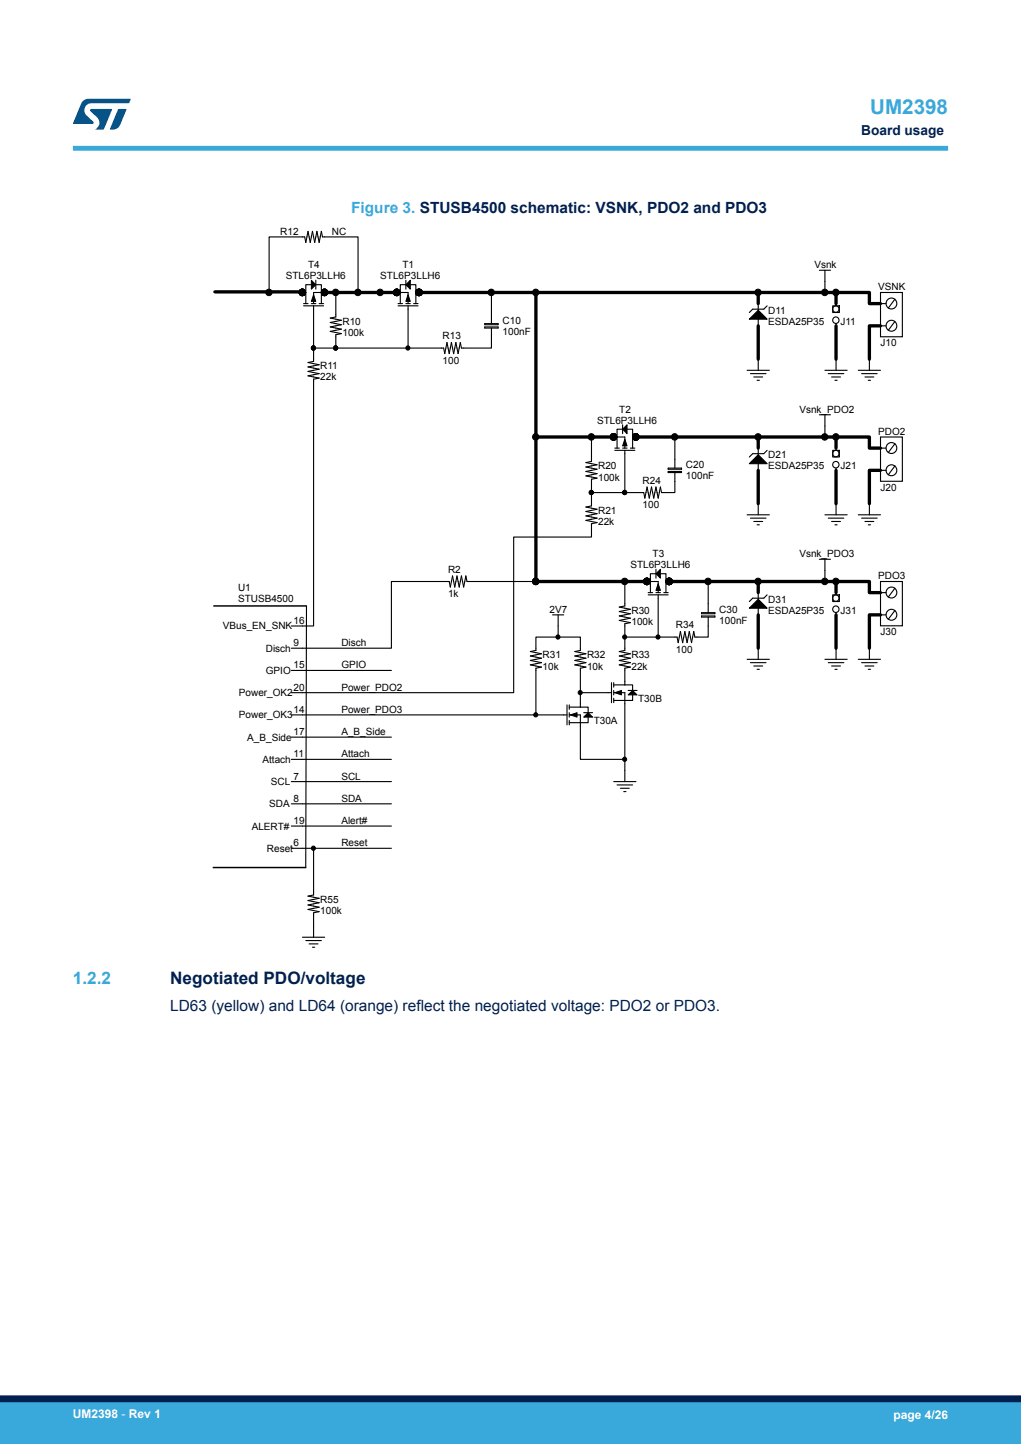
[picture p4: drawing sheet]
<svg xmlns="http://www.w3.org/2000/svg" width="210mm" height="297mm" viewBox="0 0 210 297" stroke-linecap="round" stroke-linejoin="round" font-family="sans-serif">
<defs><g id="words">
<text font-size="4.2" fill="#39a9dc" x="179" y="23.5">UM2398</text>
<text font-size="3.5" fill="#39a9dc" x="15" y="202.3">1.2.2</text>
<text font-size="3.5" fill="#002052" x="35" y="202.3">Negotiated PDO/voltage</text>
<text font-size="3.2" fill="#39a9dc" x="72.2" y="43.8">Figure 3. STUSB4500 schematic: VSNK, PDO2 and PDO3</text>
<text font-size="3.2" fill="#002052" x="35" y="208">LD63 (yellow) and LD64 (orange) reflect the negotiated voltage: PDO2 or PDO3.</text>
<text font-size="2.8" fill="#002052" x="177.1" y="27.9">Board usage</text>
<g font-size="2.5" fill="#fff">
<text x="15" y="291.6">UM2398 - Rev 1</text>
<text x="183.7" y="291.9">page 4/26</text>
</g>
<g font-size="2.1">
<text x="57.6" y="48.3">R12</text>
<text x="68.3" y="48.3">NC</text>
<text x="58.8" y="57.5">STL6P3LLH6</text>
<text x="63.4" y="55.2">T4</text>
<text x="78.2" y="57.5">STL6P3LLH6</text>
<text x="82.8" y="55.2">T1</text>
<text x="167.5" y="55.2">Vsnk</text>
<text x="180.6" y="59.7">VSNK</text>
<text x="158" y="64.5">D11</text>
<text x="70.4" y="66.8">R10</text>
<text x="70.4" y="69.1">100k</text>
<text x="91" y="69.8">R13</text>
<text x="103.4" y="66.6">C10</text>
<text x="103.4" y="68.9">100nF</text>
<text x="158" y="66.8">ESDA25P35</text>
<text x="172.9" y="66.8">J11</text>
<text x="181.1" y="71.2">J10</text>
<text x="65.9" y="76">R11</text>
<text x="91" y="74.8">100</text>
<text x="65.9" y="78.3">22k</text>
<text x="122.8" y="87.2">STL6P3LLH6</text>
<text x="127.4" y="84.9">T2</text>
<text x="164.4" y="84.9">Vsnk_PDO2</text>
<text x="180.6" y="89.5">PDO2</text>
<text x="158" y="94.3">D21</text>
<text x="123" y="96.6">R20</text>
<text x="123" y="98.8">100k</text>
<text x="132.2" y="99.5">R24</text>
<text x="141.1" y="98.6">100nF</text>
<text x="141.1" y="96.3">C20</text>
<text x="158" y="96.5">ESDA25P35</text>
<text x="172.9" y="96.6">J21</text>
<text x="181.1" y="100.9">J20</text>
<text x="123" y="108">22k</text>
<text x="123" y="105.7">R21</text>
<text x="132.2" y="104.6">100</text>
<text x="92.2" y="117.8">R2</text>
<text x="129.7" y="116.9">STL6P3LLH6</text>
<text x="134.2" y="114.6">T3</text>
<text x="164.4" y="114.6">Vsnk_PDO3</text>
<text x="180.6" y="119.2">PDO3</text>
<text x="49" y="121.5">U1</text>
<text x="49" y="123.8">STUSB4500</text>
<text x="92.2" y="122.8">1k</text>
<text x="158" y="124">D31</text>
<text x="45.8" y="129.5">VBus_EN_SNK</text>
<text x="60.4" y="128.3">16</text>
<text x="113" y="126">2V7</text>
<text x="129.9" y="128.6">100k</text>
<text x="129.9" y="126.3">R30</text>
<text x="139" y="129.2">R34</text>
<text x="148" y="126">C30</text>
<text x="148" y="128.3">100nF</text>
<text x="158" y="126.3">ESDA25P35</text>
<text x="172.9" y="126.3">J31</text>
<text x="181.1" y="130.6">J30</text>
<text x="54.7" y="134">Disch</text>
<text x="60.4" y="137.5">15</text>
<text x="60.4" y="132.9">9</text>
<text x="70.2" y="137.5">GPIO</text>
<text x="70.2" y="132.9">Disch</text>
<text x="111.6" y="135.4">R31</text>
<text x="111.6" y="137.7">10k</text>
<text x="120.7" y="137.7">10k</text>
<text x="120.7" y="135.4">R32</text>
<text x="129.9" y="135.4">R33</text>
<text x="129.9" y="137.7">22k</text>
<text x="139" y="134.3">100</text>
<text x="49.1" y="143.2">Power_OK2</text>
<text x="54.7" y="138.6">GPIO</text>
<text x="60.4" y="142">20</text>
<text x="70.2" y="142">Power_PDO2</text>
<text x="49.1" y="147.8">Power_OK3</text>
<text x="60.4" y="146.6">14</text>
<text x="70.2" y="146.6">Power_PDO3</text>
<text x="122.1" y="148.9">T30A</text>
<text x="131.3" y="144.3">T30B</text>
<text x="50.9" y="152.3">A_B_Side</text>
<text x="60.4" y="151.2">17</text>
<text x="60.4" y="155.8">11</text>
<text x="70.2" y="151.2">A_B_Side</text>
<text x="70.2" y="155.8">Attach</text>
<text x="54" y="156.9">Attach</text>
<text x="55.7" y="161.5">SCL</text>
<text x="60.4" y="160.3">7</text>
<text x="70.2" y="160.3">SCL</text>
<text x="55.4" y="166.1">SDA</text>
<text x="60.4" y="164.9">8</text>
<text x="70.2" y="164.9">SDA</text>
<text x="51.8" y="170.6">ALERT#</text>
<text x="60.4" y="169.5">19</text>
<text x="70.2" y="169.5">Alert#</text>
<text x="54.9" y="175.2">Reset</text>
<text x="60.4" y="174.1">6</text>
<text x="70.2" y="174.1">Reset</text>
<text x="65.9" y="185.7">R55</text>
<text x="65.9" y="188">100k</text>
</g>
</g></defs>
<g fill="none" stroke="#000" stroke-width=".23">
<path d="M64 58.6h-1.1v1.6M65 57.6v1.9M65 58.6h1.1v3.8M83.5 58.6h-1.2v3.8M83.5 57.6v1.9M84.4 58.6h1.1v1.6M168.5 55.6h2.3M169.7 55.6v4.6M55.4 60.2v-11.5h7.3l.2 1.2 .5-2.3 .4 2.3 .5-2.3 .4 2.3 .5-2.3 .4 2.3 .5-2.3 .2 1.1h7.3v11.5M62.2 60.2h.7M62.4 62.9h4.2M62.4 62.4h1"/>
<path d="M62.9 60.2v2.2M64 62.4h1M64.5 62.9v11.4l-1.1 .3 2.2 .4-2.2 .5 2.2 .4-2.2 .5 2.2 .4-2.2 .5 2.2 .5-1.1 .2v50.7h-4.6M65.6 62.4h1M66.8 60.2h-2.3v2.2M69.1 60.2v5l-1.2 .2 2.3 .5-2.3 .4 2.3 .5-2.3 .4 2.3 .5-2.3 .5 2.3 .4-1.1 .2v2.8M81.6 60.2h2.3v2.2M81.9 62.4h.9M81.9 62.9h4.1M83.5 62.4h.9M83.9 62.9v8.7M85.1 62.4h.9"/>
<path d="M85.5 60.2h.7M85.5 60.2v2.2M99.7 66.6h2.8v.2h-2.8zM99.7 67.2h2.8v.3h-2.8zM101.1 67.5v4.1h-6.2l-.2-1.2-.5 2.3-.4-2.3-.5 2.3-.5-2.3-.4 2.3-.5-2.3-.4 2.3-.3-1.1h-26.7M101.1 60.2v6.4M153.7 76.2h4.5M154.1 65.6l1.9-1.8 1.8 1.8zM154.4 76.8h3.2M155 77.5h1.9M155.7 78.2h.5M156 73.9v2.3"/>
<path d="M156 62.4v1.4M156 65.6v1.4M157.8 62.9l-.7 .7h-2.3l-.7 .7M169.7 76.2h4.5M170.4 76.8h3.2M171 77.5h1.9M171.3 62.9h1.3v1.4h-1.3zM171.7 78.2h.5M172 62.4v.5M172 66.6v.4M172 73.9v2.3M176.5 76.2h4.6"/>
<path d="M177.2 76.8h3.2M177.9 77.5h1.8M178.6 78.2h.4M178.8 73.9v2.3M181.1 60.2h4.5v9.1h-4.5zM181.1 62.4h1.1M181.1 67h1.1M184.1 66.1l-1.4 1.8M184.1 61.5l-1.4 1.9M121.7 89.9v5l-1.2 .2 2.3 .5-2.3 .5 2.3 .4-2.3 .5 2.3 .4-2.3 .5 2.3 .4-1.1 .3v5.5l-1.2 .2 2.3 .4-2.3 .5 2.3 .5-2.3 .4 2.3 .5-2.3 .4 2.3 .5-1.1 .2v2.8h-16v32h-45.8M126.2 89.9h2.3v2.3M126.5 92.6h4.1"/>
<path d="M126.5 92.2h.9M128.1 88.3h-1.2v3.9M128.1 92.2h.9M128.1 87.4v1.8M128.5 92.6v8.7M129 88.3h1.1v1.6M129.7 92.2h.9M130.1 89.9h.7M130.1 89.9v2.3M137.4 96.3h2.8v.2h-2.8zM137.4 97h2.8v.2h-2.8zM138.8 97.2v4.1h-2.7l-.3-1.1-.4 2.3-.5-2.3-.4 2.3-.5-2.3-.5 2.3-.4-2.3-.5 2.3-.2-1.2h-10.7"/>
<path d="M138.8 89.9v6.4M154.1 95.4l1.9-1.9 1.8 1.9zM156 92.2v1.3M156 95.4v1.3M157.8 92.6l-.7 .7h-2.3l-.7 .7M168.5 85.3h2.3M169.7 85.3v4.6M171.3 92.6h1.3v1.4h-1.3zM172 92.2v.4M172 96.3v.4M181.1 89.9h4.5v9.1h-4.5zM181.1 92.2h1.1"/>
<path d="M181.1 96.7h1.1M184.1 95.8l-1.4 1.9M184.1 91.3l-1.4 1.8M110.2 119.6h-14.1l-.3-1.1-.4 2.2-.5-2.2-.5 2.2-.4-2.2-.5 2.2-.4-2.2-.5 2.2-.2-1.1h-11.9v13.7h-20.6M128.5 119.6v5l-1.1 .3 2.3 .4-2.3 .5 2.3 .4-2.3 .5 2.3 .4-2.3 .5 2.3 .5-1.2 .2v5.5l-1.1 .2 2.3 .5-2.3 .4 2.3 .5-2.3 .4 2.3 .5-2.3 .5 2.3 .4-1.2 .2v3.5M133.1 119.6h2.3v2.3M134.9 118h-1.1v3.9M134.9 117.1v1.8M135.8 118h1.2v1.6M137 119.6h.7M137 119.6v2.3M145.7 119.6v6.4"/>
<path d="M153.7 105.9h4.5M154.4 106.6h3.2M155 107.3h1.9M155.7 107.9h.5M156 103.6v2.3M168.5 115h2.3M169.7 115v4.6M169.7 105.9h4.5M170.4 106.6h3.2M171 107.3h1.9M171.7 107.9h.5M172 103.6v2.3"/>
<path d="M176.5 105.9h4.6M177.2 106.6h3.2M177.9 107.3h1.8M178.6 107.9h.4M178.8 103.6v2.3M181.1 119.6h4.5v9.1h-4.5zM59.9 137.9h20.6M63 124.7l-.1 53.7M113.7 126.5h2.2M114.8 126.5v4.5M133.3 122.3h4.1M133.3 121.9h.9"/>
<path d="M134.9 121.9h.9M135.4 122.3v8.7M136.5 121.9h.9M144.3 126h2.7v.2h-2.7zM144.3 126.7h2.7v.2h-2.7zM145.7 126.9v4.1h-2.8l-.2-1.1-.5 2.3-.4-2.3-.5 2.3-.4-2.3-.5 2.3-.5-2.3-.4 2.3-.2-1.2h-10.8M153.7 135.6h4.5M154.1 125.1l1.9-1.8 1.8 1.8zM154.4 136.3h3.2M155 137h1.9M155.7 137.7h.5M156 133.3v2.3"/>
<path d="M156 121.9v1.4M156 125.1v1.4M157.8 122.3l-.7 .7h-2.3l-.7 .7M169.7 135.6h4.5M170.4 136.3h3.2M171 137h1.9M171.3 122.3h1.3v1.4h-1.3zM171.7 137.7h.5M172 121.9v.4M172 126v.5M172 133.3v2.3M176.5 135.6h4.6"/>
<path d="M177.2 136.3h3.2M177.9 137h1.8M178.6 137.7h.4M178.8 133.3v2.3M181.1 121.9h1.1M181.1 126.5h1.1M184.1 125.5l-1.4 1.9M184.1 121l-1.4 1.8M59.9 151.6h20.6M59.9 156.2h20.6M59.9 147h56.7M116.6 145v4.1"/>
<path d="M117.1 145v.9M117.1 146.6v.9M117.1 148.2v.9M117.1 147h2.3v9.2h9.1M117.1 145.4h2.3M119.4 145.4h1.6v1.2M119.4 145.4v-8l1.1-.2-2.3-.4 2.3-.5-2.3-.5 2.3-.4-2.3-.5 2.3-.4-2.3-.5 1.2-.2v-2.8h-9.2v2.8l-1.1 .2 2.3 .5-2.3 .4 2.3 .5-2.3 .4 2.3 .5-2.3 .5 2.3 .4-1.2 .2v9.6M120.1 146.6h1.8M121 147.5v1.1h-3.9M125.8 142.5h-6.4M125.8 140.4v4.1M126.2 140.4v.9"/>
<path d="M126.2 142v.9M126.2 143.6v.9M126.2 142.5h2.3v18.3M126.2 140.9h2.3M128.5 140.9h1.6v1.1M129.2 142h1.8M130.1 142.9v1.2h-3.9M59.9 160.8h20.6M59.9 165.3h20.6M59.9 174.5h20.6M59.9 169.9h20.6M64.5 174.5v9.6l-1.1 .2 2.2 .5-2.2 .4 2.2 .5-2.2 .4 2.2 .5-2.2 .5 2.2 .4-1.1 .2v5.1"/>
<path d="M126.2 160.8h4.6M126.9 161.4h3.2M127.6 162.1h1.8M128.3 162.8h.4M62.2 192.8h4.6M62.9 193.5h3.2M63.6 194.1h1.8M64.3 194.8h.4"/>
<circle cx="171.9" cy="63.6" r=".66"/>
<circle cx="171.9" cy="65.9" r=".66"/>
<circle cx="183.3" cy="62.4" r="1.12"/>
<circle cx="183.3" cy="67" r="1.12"/>
<circle cx="171.9" cy="93.3" r=".66"/>
<circle cx="171.9" cy="95.6" r=".66"/>
<circle cx="183.3" cy="96.7" r="1.12"/>
<circle cx="183.3" cy="92.1" r="1.12"/>
<circle cx="171.9" cy="123" r=".66"/>
<circle cx="171.9" cy="125.3" r=".66"/>
<circle cx="183.3" cy="121.9" r="1.12"/>
<circle cx="183.3" cy="126.4" r="1.12"/>
</g>
<g fill="#000">
<path d="M64 57.6l1 1-1 .9zM83.5 58.6l.9-1v1.9zM64.5 60.6l.5 1.4h-1zM83.9 60.6l.5 1.4h-.9zM154.1 65.6l1.9-1.8 1.8 1.8zM128.5 90.3l.5 1.4h-.9zM129 87.4v1.8l-.9-.9zM154.1 95.4l1.9-1.9 1.8 1.9zM134.9 118l.9-.9v1.8zM135.4 120.1l.4 1.3h-.9zM154.1 125.1l1.9-1.8 1.8 1.8zM117.3 147l1.4-.4v.9z"/>
<path d="M120.1 147.5l.9-.9 .9 .9zM126.5 142.5l1.3-.5v.9zM129.2 142.9l.9-.9 .9 .9z"/>
<circle cx="55.3" cy="60.1" r=".66"/>
<circle cx="62.2" cy="60.1" r=".66"/>
<circle cx="64.5" cy="71.6" r=".43"/>
<circle cx="66.7" cy="60.1" r=".66"/>
<circle cx="69" cy="60.1" r=".66"/>
<circle cx="69" cy="71.6" r=".43"/>
<circle cx="73.6" cy="60.1" r=".66"/>
<circle cx="78.2" cy="60.1" r=".66"/>
<circle cx="81.6" cy="60.1" r=".66"/>
<circle cx="83.9" cy="71.6" r=".43"/>
<circle cx="86.2" cy="60.1" r=".66"/>
<circle cx="101" cy="60.1" r=".66"/>
<circle cx="110.2" cy="60.1" r=".66"/>
<circle cx="155.9" cy="60.1" r=".66"/>
<circle cx="169.6" cy="60.1" r=".66"/>
<circle cx="171.9" cy="60.1" r=".66"/>
<circle cx="110.2" cy="89.9" r=".66"/>
<circle cx="121.6" cy="89.9" r=".66"/>
<circle cx="126.2" cy="89.9" r=".66"/>
<circle cx="130.8" cy="89.9" r=".66"/>
<circle cx="138.8" cy="89.9" r=".66"/>
<circle cx="155.9" cy="89.9" r=".66"/>
<circle cx="169.6" cy="89.9" r=".66"/>
<circle cx="171.9" cy="89.9" r=".66"/>
<circle cx="110.2" cy="119.6" r=".66"/>
<circle cx="121.6" cy="101.3" r=".43"/>
<circle cx="128.5" cy="119.6" r=".66"/>
<circle cx="128.5" cy="101.3" r=".43"/>
<circle cx="133" cy="119.6" r=".66"/>
<circle cx="137.6" cy="119.6" r=".66"/>
<circle cx="145.6" cy="119.6" r=".66"/>
<circle cx="155.9" cy="119.6" r=".66"/>
<circle cx="169.6" cy="119.6" r=".66"/>
<circle cx="171.9" cy="119.6" r=".66"/>
<circle cx="114.8" cy="131" r=".43"/>
<circle cx="128.5" cy="131" r=".43"/>
<circle cx="135.3" cy="131" r=".43"/>
<circle cx="110.2" cy="147" r=".43"/>
<circle cx="119.3" cy="142.4" r=".43"/>
<circle cx="128.5" cy="156.2" r=".43"/>
<circle cx="64.5" cy="174.5" r=".43"/>
</g>
<g fill="none" stroke="#000" stroke-width=".21">
<path d="M64 57.6l1 1-1 .9zM83.5 58.6l.9-1v1.9zM64.5 60.6l.5 1.4h-1zM83.9 60.6l.5 1.4h-.9zM128.5 90.3l.5 1.4h-.9zM129 87.4v1.8l-.9-.9zM134.9 118l.9-.9v1.8zM43.9 124.6h19.2M135.4 120.1l.4 1.3h-.9zM117.3 147l1.4-.4v.9zM120.1 147.5l.9-.9 .9 .9zM126.5 142.5l1.3-.5v.9z"/>
<path d="M129.2 142.9l.9-.9 .9 .9zM43.8 178.4h19.2"/>
<circle cx="55.3" cy="60.1" r=".66"/>
<circle cx="62.2" cy="60.1" r=".66"/>
<circle cx="64.5" cy="71.6" r=".43"/>
<circle cx="66.7" cy="60.1" r=".66"/>
<circle cx="69" cy="60.1" r=".66"/>
<circle cx="69" cy="71.6" r=".43"/>
<circle cx="73.6" cy="60.1" r=".66"/>
<circle cx="78.2" cy="60.1" r=".66"/>
<circle cx="81.6" cy="60.1" r=".66"/>
<circle cx="83.9" cy="71.6" r=".43"/>
<circle cx="86.2" cy="60.1" r=".66"/>
<circle cx="101" cy="60.1" r=".66"/>
<circle cx="110.2" cy="60.1" r=".66"/>
<circle cx="155.9" cy="60.1" r=".66"/>
<circle cx="169.6" cy="60.1" r=".66"/>
<circle cx="171.9" cy="60.1" r=".66"/>
<circle cx="110.2" cy="89.9" r=".66"/>
<circle cx="121.6" cy="89.9" r=".66"/>
<circle cx="126.2" cy="89.9" r=".66"/>
<circle cx="130.8" cy="89.9" r=".66"/>
<circle cx="138.8" cy="89.9" r=".66"/>
<circle cx="155.9" cy="89.9" r=".66"/>
<circle cx="169.6" cy="89.9" r=".66"/>
<circle cx="171.9" cy="89.9" r=".66"/>
<circle cx="110.2" cy="119.6" r=".66"/>
<circle cx="121.6" cy="101.3" r=".43"/>
<circle cx="128.5" cy="119.6" r=".66"/>
<circle cx="128.5" cy="101.3" r=".43"/>
<circle cx="133" cy="119.6" r=".66"/>
<circle cx="137.6" cy="119.6" r=".66"/>
<circle cx="145.6" cy="119.6" r=".66"/>
<circle cx="155.9" cy="119.6" r=".66"/>
<circle cx="169.6" cy="119.6" r=".66"/>
<circle cx="171.9" cy="119.6" r=".66"/>
<circle cx="114.8" cy="131" r=".43"/>
<circle cx="128.5" cy="131" r=".43"/>
<circle cx="135.3" cy="131" r=".43"/>
<circle cx="110.2" cy="147" r=".43"/>
<circle cx="119.3" cy="142.4" r=".43"/>
<circle cx="128.5" cy="156.2" r=".43"/>
<circle cx="64.5" cy="174.5" r=".43"/>
</g>
<g fill="none" stroke="#000" stroke-width=".68">
<path d="M66.8 60.2h14.8M86.2 60.2h92.6v2.2h2.3M110.2 60.2v59.4h22.9M156 60.2v2.2M156 67v6.9M172 60.2v2.2M172 67v6.9M181.1 67h-2.3v6.9M110.2 89.9h16M130.8 89.9h48v2.3h2.3M156 89.9v2.3M156 96.7v6.9"/>
<path d="M172 89.9v2.3M172 96.7v6.9M181.1 96.7h-2.3v6.9M137.7 119.6h41.1v2.3h2.3M156 119.6v2.3M172 119.6v2.3M156 126.5v6.8M172 126.5v6.8M181.1 126.5h-2.3v6.8"/>
</g>
<path d="M44.2 60h17.3" fill="none" stroke="#000" stroke-width=".74"/>
<path d="M15 30.5h180" fill="none" stroke="#39a9dc" stroke-width="1"/>
<g fill="#005288">
<path d="M17.1 20.7l1.1-.4 8.7 .1-.4 .8h-7.6a1.45 1.45 0 0 0-1.4 .9 1.45 1.45 0 0 0 .2 1.6l1.5 1.3v.4l-4.2 .1 1.7-4.2z"/>
<path d="M24.3 22.4l1.7 .1-1.3 3.2a1.6 1.6 0 0 1-1.5 .9l-.6-.1z"/>
<path d="M18.6 22.5h4.5l-1.8 4.1h-1.7a1.54 1.54 0 0 0 .4-2.4l-1.4-1.3z"/>
</g>
<g fill="#39a9dc">
<path d="M0 288.4h210v8.6h-210z" fill-rule="evenodd"/>
<path d="M-.1 288.4h210.2v4.4h-210.2z" fill-rule="evenodd"/>
</g>
<path d="M0 287.7h210" fill="none" stroke="#002052" stroke-width="1.4"/>
<use href="#words"/>
</svg>
